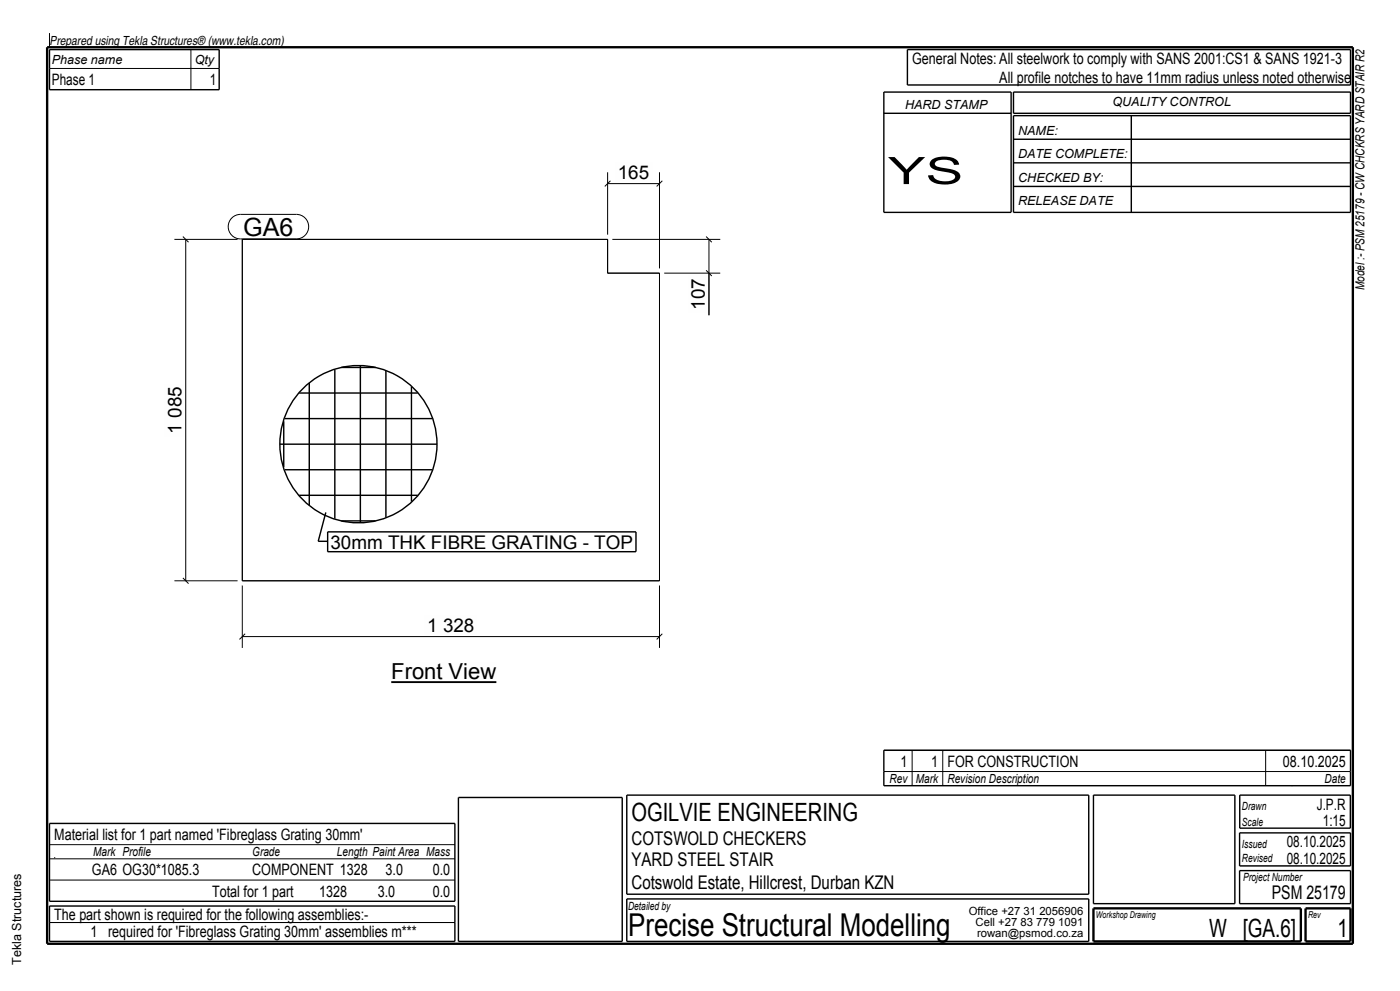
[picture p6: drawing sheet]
<svg xmlns="http://www.w3.org/2000/svg" width="420mm" height="297mm" viewBox="0 0 420 297" stroke-linecap="round" stroke-linejoin="round" font-family="sans-serif">
<defs><g id="words">
<text font-size="11.3" x="266.4" y="55.2">YS</text>
<text font-size="9.4" x="188.4" y="280.4">Precise Structural Modelling</text>
<g font-size="7.5">
<text x="73" y="70.8">GA6</text>
<text x="189.4" y="246.1">OGILVIE ENGINEERING</text>
<text x="362.8" y="280.7">W [GA.6]</text>
<text x="401.3" y="280.7">1</text>
</g>
<text font-size="6.6" x="117.4" y="203.4">Front View</text>
<g font-size="5.7">
<text x="185.3" y="53.8">165</text>
<text x="211.4" y="92.9" transform="rotate(-90 211.4 92.9)">107</text>
<text x="54.4" y="130" transform="rotate(-90 54.4 130)">1 085</text>
<text x="99.1" y="164.5">30mm THK FIBRE GRATING - TOP</text>
<text x="128.2" y="189.5">1 328</text>
<text x="189.4" y="253.1">COTSWOLD CHECKERS</text>
<text x="189.4" y="259.5">YARD STEEL STAIR</text>
<text x="189.4" y="266.6">Cotswold Estate, Hillcrest, Durban KZN</text>
<text x="381.6" y="269.4">PSM 25179</text>
</g>
<g font-size="4.7">
<text x="273.6" y="19.1">General Notes: All steelwork to comply with SANS 2001:CS1 &amp; SANS 1921-3</text>
<text x="15.6" y="25.5">Phase 1</text>
<text x="63" y="25.5">1</text>
<text x="299.8" y="24.8">All profile notches to have 11mm radius unless noted otherwise</text>
<text x="270.1" y="229.8">1</text>
<text x="279.3" y="229.8">1 FOR CONSTRUCTION</text>
<text x="384.9" y="229.8">08.10.2025</text>
<text x="395" y="242.9">J.P.R</text>
<text x="16.3" y="251.7">Material list for 1 part named 'Fibreglass Grating 30mm'</text>
<text x="396.8" y="247.5">1:15</text>
<text x="386" y="253.9">08.10.2025</text>
<text x="27.6" y="262.3">GA6 OG30*1085.3</text>
<text x="75.7" y="262.3">COMPONENT 1328</text>
<text x="115.7" y="262.3">3.0</text>
<text x="129.8" y="262.3">0.0</text>
<text x="386" y="258.8">08.10.2025</text>
<text x="63.6" y="268.7">Total for 1 part</text>
<text x="95.8" y="268.7">1328</text>
<text x="113.3" y="268.7">3.0</text>
<text x="129.8" y="268.7">0.0</text>
<text x="16.3" y="275.8">The part shown is required for the following assemblies:-</text>
<text x="27.1" y="280.7">1 required for 'Fibreglass Grating 30mm' assemblies m***</text>
</g>
<g font-size="3.8">
<text x="14.8" y="13.4">Prepared using Tekla Structures® (www.tekla.com)</text>
<text x="15.6" y="19.1">Phase name</text>
<text x="58.4" y="19.1">Qty</text>
<text x="271.5" y="32.5">HARD STAMP</text>
<text x="333.7" y="31.8">QUALITY CONTROL</text>
<text x="305.5" y="40.3">NAME:</text>
<text x="305.5" y="47.4">DATE COMPLETE:</text>
<text x="305.5" y="54.5">CHECKED BY:</text>
<text x="305.5" y="61.5">RELEASE DATE</text>
<text x="409.4" y="87" transform="rotate(-90 409.4 87)">Model :- PSM 25179 - CW CHCKRS YARD STAIR R2</text>
<text x="266.9" y="234.8">Rev</text>
<text x="274.7" y="234.8">Mark</text>
<text x="284.2" y="234.8">Revision Description</text>
<text x="397.4" y="234.8">Date</text>
<text x="27.9" y="256.7">Mark Profile</text>
<text x="75.7" y="256.7">Grade</text>
<text x="101.1" y="256.7">Length Paint Area Mass</text>
<text x="6.4" y="289.2" transform="rotate(-90 6.4 289.2)">Tekla Structures</text>
</g>
<g font-size="3.4">
<text x="372.6" y="242.9">Drawn</text>
<text x="372.6" y="247.5">Scale</text>
<text x="372.6" y="254.2">Issued</text>
<text x="372.6" y="258.4">Revised</text>
<text x="372.9" y="264.1">Project Number</text>
<text x="188.4" y="272.6">Detailed by</text>
<text x="290.6" y="274.4">Office +27 31 2056906</text>
<text x="292.7" y="277.5">Cell +27 83 779 1091</text>
<text x="293.1" y="280.7">rowan@psmod.co.za</text>
</g>
<g font-size="2.8">
<text x="328.8" y="275.1">Workshop Drawing</text>
<text x="392.4" y="275.1">Rev</text>
</g>
</g></defs>
<path d="M14.1 14.2h391.8v268.6h-391.8z" fill="none" stroke="#000" stroke-width=".71" stroke-linecap="butt"/>
<path d="M117.4 204.4h31.5" fill="none" stroke="#000" stroke-width=".57"/>
<path d="M117.4 198.4h31.5v5h-31.5z" fill-rule="evenodd" fill="#fefefb"/>
<g fill="none" stroke="#000" stroke-width=".3">
<path d="M14.8 9.9v4.3M57.3 14.9v12M14.8 20.5h51M182.3 51.6v18.7M182.3 55h15.5M183.1 54.2l-1.7 1.7M197.8 51.6v28.8M198.7 54.2l-1.7 1.7M52.3 71.7h19M54.9 70.9l1.7 1.7M55.7 71.7v102.4M72.7 71.7h109.6v10.2h15.5v92.2h-125.1z"/>
<path d="M183.7 71.7h32.4M211.8 70.9l1.7 1.7M212.7 71.7v22.8M199.3 81.9h16.8M211.8 81l1.7 1.7M52.3 174.1h19M54.9 173.2l1.7 1.7M72.7 175.5v18.7M197.8 175.5v18.7M72.7 190.8h125.1M73.5 189.9l-1.7 1.7M198.7 189.9l-1.7 1.7"/>
<path d="M265.2 224.9h140M265.2 231.2h140M273.6 224.9v10.6M282.8 224.9v10.6M379.7 224.9v10.6M387.5 235.5h.1M14.8 253.1h121.7M14.8 257.4h121.7M16.3 257h.1M14.8 276.5h121.7M14.8 263.8h121.7"/>
</g>
<g fill="none" stroke="#000" stroke-width=".42">
<path d="M14.8 14.9h51v12h-51zM272.2 14.9h133v10.6h-133zM265.2 27.6h38.1v36.1h-38.1zM265.2 34h38.1M304 27.6h101.2v6.4h-101.2zM304 34.7h101.2v29h-101.2zM339.4 34.7v29M304 41.7h101.2M304 48.8h101.2M304 55.9h101.2M89.7 117.8h35.6M92.8 114.7v36.8"/>
<path d="M100.4 110.8v44.7M102.4 110.1h10.3M108.1 109.6v47M115.8 111.2v43.8M123.4 115.9v34.4M84 133.1h47.1M85.1 126.2v13.8M85.4 125.5h44.3M85.4 140.8h44.3M89.7 148.4h35.6M97.7 153.6l-2.2 8.6h2.8M102.4 156.1h10.3"/>
<path d="M137.5 239h49.2v43.1h-49.2zM188 238.3h138.6v29.7h-138.6zM265.2 224.9h140v10.6h-140zM328 238.3h42.5v32.5h-42.5zM371.9 238.3h33.2v9.9h-33.2zM14.8 246.8h121.7v23.3h-121.7zM371.9 249.6h33.3v9.9h-33.3zM14.8 271.5h121.7v10.6h-121.7zM188 269.4h138.6v12.7h-138.6zM371.9 260.9h33.3v9.9h-33.3z"/>
<circle cx="107.5" cy="133.1" r="23.6"/>
</g>
<path d="M328 272.2h62.3v9.9h-62.3zM391.7 272.2h13.5v9.9h-13.5z" fill="none" stroke="#000" stroke-width=".71" stroke-linecap="butt"/>
<g fill="#fefefb">
<path d="M73 65.1h15.1v5.7h-15.1z" fill-rule="evenodd"/>
<path d="M73 65.1h15.1v5.7h-15.1z" fill-rule="evenodd"/>
</g>
<path d="M69.5 65.3a3.7 3.7 0 0 1 2.6-1.1h16.8a3.7 3.7 0 0 1 3.7 3.7 3.7 3.7 0 0 1-3.7 3.7h-16.8a3.7 3.7 0 0 1-3.4-2.3 3.7 3.7 0 0 1 .8-4z" fill="none" stroke="#000" stroke-width=".3"/>
<g fill="#fefefb">
<path d="M99.1 160.2h90.8v4.3h-90.8z" fill-rule="evenodd"/>
<path d="M99.1 160.2h90.8v4.3h-90.8z" fill-rule="evenodd"/>
</g>
<path d="M98.3 159.4h92.5v5.9h-92.5z" fill="none" stroke="#000" stroke-width=".42"/>
<g fill="#fefefb">
<path d="M127.3 184.4h15.9v6h-15.9z" fill-rule="evenodd"/>
<path d="M184.5 48.7h11.1v5.9h-11.1z" fill-rule="evenodd"/>
<path d="M206.3 82.6h6v11.1h-6z" fill-rule="evenodd"/>
<path d="M49.4 115h5.9v15.8h-5.9z" fill-rule="evenodd"/>
</g>
<use href="#words"/>
</svg>
